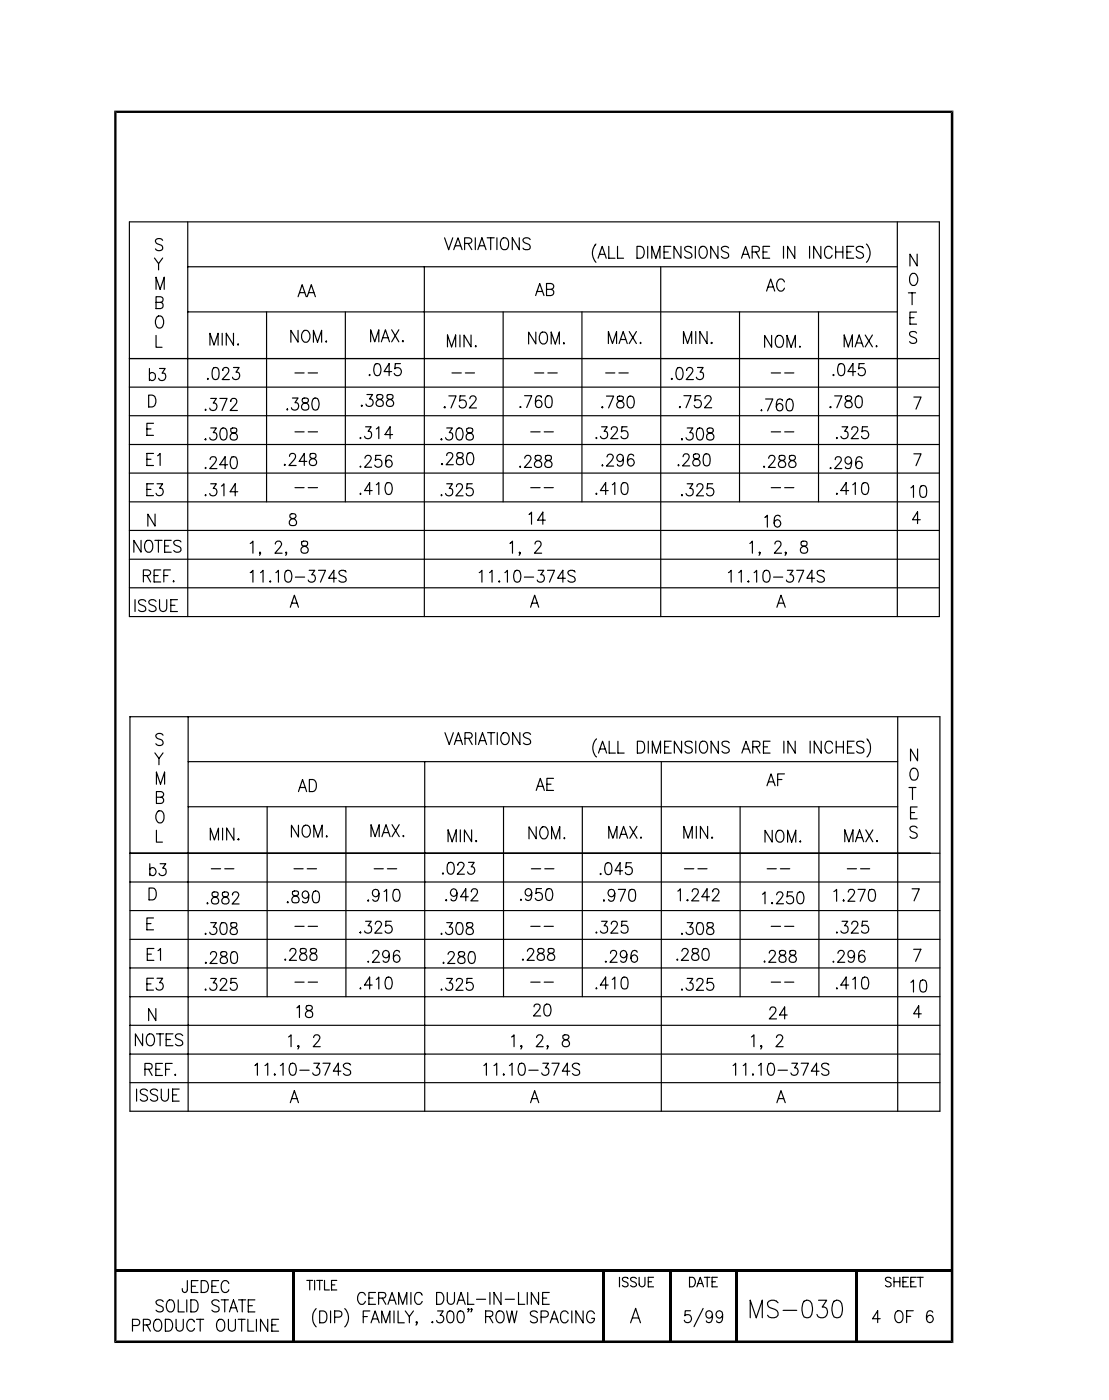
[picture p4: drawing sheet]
<svg xmlns="http://www.w3.org/2000/svg" width="241mm" height="305mm" viewBox="0 0 241 305" stroke-linecap="round" stroke-linejoin="round" font-family="sans-serif">
<g fill="none" stroke="#000" stroke-width=".25">
<path d="M28.2 48.3h176.2v85.9h-176.2zM33.6 56.2l.9 1.2v1.4M35.4 52.3a.85 .85 0 0 0-.9-.4 .85 .85 0 0 0-.7 .7l.2 .4 .9 .3a.63 .63 0 0 1 .5 .5 .63 .63 0 0 1-.2 .6 1 1 0 0 1-1.4-.2M35.4 56.2l-.9 1.2M40.9 58.1h154.3M40.9 48.3v85.9M92.3 58.1v76.1M96.7 51.8l.9 2.6 .9-2.6M98.7 54.4l1-2.6 .8 2.6M99.1 53.5h1.1M101.1 53h1a.61 .61 0 0 0 .4-1l-.4-.2h-1v2.6M101.9 53l.8 1.4"/>
<path d="M103.4 51.8v2.6M104 54.4l.9-2.6 .8 2.6M104.3 53.5h1.1M106 51.8h1.5M106.8 51.8v2.6M108.1 51.8v2.6M109.3 51.9a.87 .87 0 0 1 1 0 .87 .87 0 0 1 .4 .8 1.13 1.13 0 0 1-1.1 1.7 1.56 1.56 0 0 1-.3-2.5zM113 51.8v2.6l-1.5-2.6v2.6M115.4 52.2a.85 .85 0 0 0-.9-.5 .85 .85 0 0 0-.7 .7l.2 .3 .9 .4a.62 .62 0 0 1 .5 .7 .62 .62 0 0 1-.6 .6l-.8-.1-.2-.3M129.7 53.1a2.95 2.95 0 0 0 0 4M130.1 56.2l.9-2.6 .9 2.6M130.5 55.4h1.1"/>
<path d="M132.5 53.6v2.6h1.3M134.4 53.6v2.6h1.3M138.6 53.6h.8a1.41 1.41 0 0 1 .8 1.3 1.41 1.41 0 0 1-.8 1.3h-.8zM140.9 53.6v2.6M141.8 56.2v-2.6l.9 2.6 .9-2.6v2.6M143.8 58.1v76.1M144.5 54.9h.9M146 53.6h-1.5v2.6h1.5M148.2 53.6v2.6l-1.6-2.6v2.6M150.5 54a.87 .87 0 0 0-.8-.4 .87 .87 0 0 0-.7 .6l.4 .5a1.26 1.26 0 0 1 1.1 .8 .84 .84 0 0 1-.6 .7 .84 .84 0 0 1-.9-.4M151.3 53.6v2.6M152.3 54l.4-.4a1.32 1.32 0 0 1 1.2 .9 1.32 1.32 0 0 1-.3 1.3l-.4 .4a1.16 1.16 0 0 1-1.1-1.6z"/>
<path d="M156.2 53.6v2.6l-1.6-2.6v2.6M158.5 54a.88 .88 0 0 0-.8-.4 .88 .88 0 0 0-.7 .6 1.55 1.55 0 0 0 1.3 .9 .63 .63 0 0 1 .2 .7 .63 .63 0 0 1-.5 .4l-.8-.1-.2-.3M161.3 56.2l.9-2.6 .9 2.6M161.7 55.4h1.1M163.7 54.9l1.3-.2 .2-.3-.1-.5-.4-.3h-1v2.6M164.5 54.9l.7 1.3M166 54.9h.9M167.5 53.6h-1.5v2.6h1.5M170.5 53.6v2.6M172.9 53.6v2.6l-1.5-2.6v2.6M176.1 53.6v2.6M178.6 53.6v2.6l-1.6-2.6v2.6"/>
<path d="M181.1 54.2a.85 .85 0 0 0-1-.6 .85 .85 0 0 0-.7 1 1.16 1.16 0 0 0 1.1 1.6l.6-.6M181.8 54.9h1.6M181.8 53.6v2.6M183.4 53.6v2.6M184.3 54.9h.9M185.8 53.6h-1.5v2.6h1.5M187.9 54a.87 .87 0 0 0-.9-.4 .87 .87 0 0 0-.7 .6l.4 .5a1.26 1.26 0 0 1 1.2 .8 .84 .84 0 0 1-.7 .7 .84 .84 0 0 1-.9-.4M188.5 53.1a2.83 2.83 0 0 1 0 4M195.2 48.3v85.9M198.3 59.6l.2-.1a1.26 1.26 0 0 1 1.1 2 .8 .8 0 0 1-1.3 .5 1.79 1.79 0 0 1 0-2.4zM199.6 55.3v2.6l-1.6-2.6v2.6M28.2 78.1h176.2"/>
<path d="M34 65.8l1.3-.1 .2-.4-.2-.6-1.3-.1v2.6l1.3-.1a.71 .71 0 0 0 .2-.8 .71 .71 0 0 0-.6-.5M34 73v2.6h1.3M34 63v-2.6l.8 2.6 .9-2.6v2.6M34.2 68.9a.77 .77 0 0 1 1.2 .3 1.67 1.67 0 0 1-.5 2.2h-.4a1.65 1.65 0 0 1-.3-2.5zM40.9 67.9h154.3M45.7 75.1v-2.5l.9 2.5 .9-2.5v2.5M48.3 72.6v2.5M50.8 72.6v2.5l-1.6-2.5v2.5M51.7 75l.1-.1 .1 .1-.1 .1zM58 67.9v41.4M64.9 71.9v2.6l-1.6-2.6v2.6M64.9 64.6l.8-2.6 .9 2.6"/>
<path d="M65.2 63.7h1.1M66.1 72.1l.2-.2a1.32 1.32 0 0 1 1.1 .8 1.32 1.32 0 0 1-.2 1.4l-.4 .4a1.32 1.32 0 0 1-1.2-.8 1.32 1.32 0 0 1 .3-1.4zM66.8 64.6l.9-2.6 .9 2.6M67.2 63.7h1.1M68.2 74.5v-2.6l.9 2.6 .9-2.6v2.6M71 74.3v.2l-.1-.1zM75.1 67.9v41.4M80.6 74.4v-2.6l.9 2.6 .9-2.6v2.6M81.7 79.3l.5-.1a1.49 1.49 0 0 1 .6 2.1l-.3 .4-.5 .1a1.49 1.49 0 0 1-.6-2.1zM83 74.4l.9-2.6 .9 2.6M83.3 73.5h1.1M85.2 71.8l1.6 2.6"/>
<path d="M86.8 71.8l-1.6 2.6M87.1 79.2h-1.1l-.1 1.1a.84 .84 0 0 1 1.2 0 .84 .84 0 0 1-.1 1.3 .84 .84 0 0 1-1.2-.3M87.5 74.3l.2-.1 .1 .1-.1 .1zM97.4 75.5v-2.6l.9 2.6 .8-2.6v2.6M100.1 72.9v2.6M102.5 72.9v2.6l-1.5-2.6v2.6M103.5 75.3l.1 .1-.1 .1zM109.5 67.9v41.4M116.5 64.3l.9-2.6 1 2.6M116.6 72.3v2.6l-1.6-2.6v2.6M116.9 63.5h1.1M117.6 72.6a.87 .87 0 0 1 1-.3 .87 .87 0 0 1 .5 1 1.16 1.16 0 0 1-1.1 1.6 1.65 1.65 0 0 1-.4-2.3z"/>
<path d="M118.9 63h1a.64 .64 0 0 0 .6-.6 .64 .64 0 0 0-.6-.7h-1v2.6h1a.68 .68 0 0 0 .6-.6 .68 .68 0 0 0-.6-.7M119.9 74.9v-2.6l.9 2.6 .9-2.6v2.6M122.7 74.6l.1 .2-.1 .1zM126.6 67.9v41.4M132.4 74.8v-2.6l.9 2.6 .9-2.6v2.6M134.7 74.8l.9-2.6 .9 2.6M135 73.9h1.1M136.9 72.2l1.6 2.6M138.5 72.2l-1.6 2.6M139.4 74.5l.1 .2-.1 .1zM148.7 74.8v-2.6l.9 2.6 .9-2.6v2.6M151.4 72.2v2.6"/>
<path d="M153.8 72.2v2.6l-1.5-2.6v2.6M154.9 74.5l.1 .2-.1 .1-.2-.1zM160.9 67.9v41.4M166.8 63.4l.9-2.7 .9 2.7M167.1 62.5h1.1M167.9 73v2.6l-1.5-2.6v2.6M169.1 73.2a.91 .91 0 0 1 1.4 .8 1.24 1.24 0 0 1-.7 1.6 1.13 1.13 0 0 1-1.1-1.6zM170.7 61.4a.8 .8 0 0 0-1.2-.5 1.61 1.61 0 0 0 .2 2.5 .84 .84 0 0 0 1-.7M171.2 75.6v-2.6l.9 2.6 1-2.6v2.6M174 75.4l.2 .1-.2 .1zM178.1 67.9v41.4M182.6 79.3l.5-.1a1.19 1.19 0 0 1 .7 1.5l-.1 .6-.2 .4-.6 .1a1.49 1.49 0 0 1-.5-2.1z"/>
<path d="M183.7 75.5v-2.6l.9 2.6 .9-2.6v2.6M186.1 75.5l.8-2.6 .9 2.6M186.4 74.7h1.1M188 79.2h-1.1l-.1 1.1a.87 .87 0 0 1 1.3 0 .87 .87 0 0 1 0 1.2 .87 .87 0 0 1-1.3 0l-.1-.2M188.3 72.9l1.5 2.6M189.8 72.9l-1.5 2.6M190.7 75.3l.1 .1-.1 .1zM197.7 63.8h1.5M198 69.2h.9M198.5 63.8v2.5M199.4 72.5a.84 .84 0 0 0-.8-.4 .84 .84 0 0 0-.7 .7l.2 .4 .9 .3a.63 .63 0 0 1 .4 .7 .63 .63 0 0 1-.5 .6l-.8-.2-.2-.2M199.4 67.9h-1.4v2.7h1.4"/>
<path d="M28.2 90.5h176.2M28.2 84.3h176.2M28.2 96.8h176.2M32 100h.9M32 93.4h.9M32.3 86h.8a1.41 1.41 0 0 1 .8 1.3 1.41 1.41 0 0 1-.8 1.3h-.8zM32.5 81.4a.8 .8 0 0 1 1.1-.1 .8 .8 0 0 1 .1 1.2 .67 .67 0 0 1-.6 .4 .67 .67 0 0 1-.6-.4M32.5 80.2v2.6M33.4 92.2h-1.4v2.6h1.4M33.4 98.7h-1.4v2.6h1.4M34.3 99.2l.5-.5v2.6M34.7 80.2h1.2l-.6 1h.3a.83 .83 0 0 1 .2 1.4 .83 .83 0 0 1-1.3-.3"/>
<path d="M44.6 95.7l.1-.2 .1 .2-.1 .1zM44.7 89.1v.3l-.1-.2zM45.2 82.4l.1 .1-.1 .1zM45.8 86.7h1.3l-.7 1.1a.81 .81 0 0 1 .6 1.2 .81 .81 0 0 1-1.4-.1M45.8 93.2h1.3l-.7 1a.82 .82 0 0 1 .8 .9 .82 .82 0 0 1-1 .7l-.4-.1-.2-.4M46.4 80.1a.74 .74 0 0 1 1.2 .4 2.76 2.76 0 0 1-.2 2 .74 .74 0 0 1-1.2-.4 2.76 2.76 0 0 1 .2-2zM47.8 86.7h1.6l-1.1 2.7M48.2 93.3l.5-.1a1.16 1.16 0 0 1 .7 1.5l-.1 .6-.2 .4-.6 .1a1.49 1.49 0 0 1-.5-2.1zM48.5 80.5v.1l.1-.3 .3-.3h.5a.79 .79 0 0 1 .1 1.4l-1.2 1.2h1.6M50.2 87.2v.2l.1-.4 .3-.3h.5a.8 .8 0 0 1 .1 1.4l-1.1 1.3h1.5M50.3 93.3a.62 .62 0 0 0 .2 .9 .93 .93 0 0 1 1 .4 .93 .93 0 0 1-.1 1.1 .9 .9 0 0 1-1.3-.4 .97 .97 0 0 1 1.1-1.1 .59 .59 0 0 0 .2-.9l-.3-.1zM50.4 99.5a.77 .77 0 0 1 1.1 .4 2.26 2.26 0 0 1-.2 2l-.5 .1a1.49 1.49 0 0 1-.6-2.1z"/>
<path d="M50.8 80h1.2l-.6 1a.81 .81 0 0 1 .6 1.3 .81 .81 0 0 1-1.4-.2M62.4 89.2l.1-.2 .1 .2-.1 .1zM63 99.4l.2-.6 .7-.1a.8 .8 0 0 1 .1 1.4l-1.1 1.2h1.5M63.6 86.7h1.3l-.7 1a.82 .82 0 0 1 .8 .9 .82 .82 0 0 1-1 .7l-.4-.1-.2-.4M64.2 81.2h2M64.2 94h2M65.9 86.8a.55 .55 0 0 0 .2 .9 .85 .85 0 0 1 1 .5 .85 .85 0 0 1-.5 1.1h-.4a.77 .77 0 0 1-.6-.8 .77 .77 0 0 1 .7-.7l.5-.1a.55 .55 0 0 0 .2-.9l-.4-.1zM67.1 81.2h2M67.1 94h2M67.5 98.8a.59 .59 0 0 0 .3 .9 .92 .92 0 0 1 .9 .5 .92 .92 0 0 1 0 1 .9 .9 0 0 1-1.4-.4 .98 .98 0 0 1 1.2-1.1 .62 .62 0 0 0 .2-.9l-.4-.1zM68.2 86.8l.5-.1a1.49 1.49 0 0 1 .6 2.1l-.2 .4-.6 .1a1.49 1.49 0 0 1-.5-2.1zM78.3 95.4l.1-.2 .1 .2-.1 .1z"/>
<path d="M78.6 88.3l.1-.1 .1 .1-.1 .2zM79.4 99.8v-.1a.72 .72 0 0 1 1.2-.4 .8 .8 0 0 1-.2 1.2l-1.1 1.2h1.6M79.5 92.9h1.3l-.7 1a.81 .81 0 0 1 .6 1.3 .81 .81 0 0 1-1.4-.2M79.8 85.9h1.3l-.7 1a.81 .81 0 0 1 .6 1.2 .81 .81 0 0 1-1.4-.1M80.3 81.7l.1-.2 .1 .2-.1 .1zM81.9 93.4l.5-.5v2.6M82.1 86a.52 .52 0 0 0 .2 .9 .95 .95 0 0 1 .9 .3 .95 .95 0 0 1 .1 1 .8 .8 0 0 1-1.3 0 .8 .8 0 0 1 .5-1.2l.5-.1a.52 .52 0 0 0 .2-.9l-.4-.1zM82.9 99.1h-1.1l-.1 1.1a.85 .85 0 0 1 1.2 .1 .85 .85 0 0 1-.1 1.2 .85 .85 0 0 1-1.3-.2M84.3 86a.56 .56 0 0 0 .2 .9 .94 .94 0 0 1 1 .4 .94 .94 0 0 1-.1 1 .9 .9 0 0 1-1.3-.3 1.01 1.01 0 0 1 1.1-1.1 .56 .56 0 0 0 .2-.9l-.3-.1zM85.2 80.9h-1.6l1.1-1.7v2.6M85.2 99.5a.65 .65 0 0 0-1-.2 2.38 2.38 0 0 0 0 2.3 .76 .76 0 0 0 1-.2 .76 .76 0 0 0-.2-1.1 .76 .76 0 0 0-1 .2l-.1 .4M85.4 94.6h-1.6l1.1-1.7v2.6"/>
<path d="M96.1 95.5l.1 .2-.1 .1v-.3l-.1 .2M96.8 88.6l.1 .1-.1 .1-.2-.1zM97.2 99.2l.2-.5 .7-.1a.77 .77 0 0 1 .1 1.3l-1.1 1.3h1.5M97.2 93.2h1.2l-.7 1h.4a.85 .85 0 0 1 .2 1.4 .85 .85 0 0 1-1.4-.3M97.7 86.2h1.5l-1.1 2.6M98.3 81.2h2.1M99.5 98.7a.55 .55 0 0 0 .2 .9 .93 .93 0 0 1 1 .3 .93 .93 0 0 1 .1 1 .8 .8 0 0 1-1.4 0 .8 .8 0 0 1 .5-1.2l.5-.1a.55 .55 0 0 0 .2-.9l-.3-.1zM99.5 93.3l.6-.1a1.49 1.49 0 0 1 .5 2.1l-.2 .4-.5 .1a1.49 1.49 0 0 1-.6-2.1zM101.2 86.2h-1.1l-.1 1.1a.87 .87 0 0 1 1.2 0 .87 .87 0 0 1 0 1.3 .87 .87 0 0 1-1.2 0l-.1-.3M101.3 81.2h2M101.6 93.3a.55 .55 0 0 0 .3 .9 .91 .91 0 0 1 .9 .4 .91 .91 0 0 1-.1 1.1 .81 .81 0 0 1-1.2-.3 .81 .81 0 0 1 .6-1.1l.4-.1a.55 .55 0 0 0 .2-.9l-.3-.1zM101.9 98.7l.5-.1a1.49 1.49 0 0 1 .6 2.1l-.3 .3-.5 .2a1.49 1.49 0 0 1-.6-2.1z"/>
<path d="M102.2 86.8l.2-.5a.74 .74 0 0 1 1.1 .2 .74 .74 0 0 1-.2 1l-1.2 1.3h1.6M113.2 88.5l.2 .1h-.2v-.1v.1M114.1 86.1h1.6l-1.1 2.6M114.2 99.8v-.1a.72 .72 0 0 1 1.1-.4 .83 .83 0 0 1-.1 1.2l-1.1 1.3h1.6M115.5 94h2M116.3 81.2h2M116.5 99.3a.55 .55 0 0 0 .3 .9 .91 .91 0 0 1 .9 .4 .91 .91 0 0 1-.1 1 .8 .8 0 0 1-1.2-.2 .8 .8 0 0 1 .6-1.1l.4-.1a.55 .55 0 0 0 .2-.9l-.3-.2zM117.8 86.5a.65 .65 0 0 0-1-.2 2.45 2.45 0 0 0 0 2.3 .77 .77 0 0 0 1-.2 .77 .77 0 0 0-.2-1 .77 .77 0 0 0-1 .1l-.1 .4M118.4 94h2M118.7 99.3a.59 .59 0 0 0 .3 .9 .94 .94 0 0 1 .9 .4 .94 .94 0 0 1 0 1 .9 .9 0 0 1-1.4-.3 1.01 1.01 0 0 1 1.1-1.1 .59 .59 0 0 0 .3-.9l-.4-.2zM119 86.3l.5-.2a1.2 1.2 0 0 1 .6 1.5v.7a.77 .77 0 0 1-1.1 .3 2.21 2.21 0 0 1 0-2.3zM119.2 81.2h2"/>
<path d="M129.8 95.2l.1 .2-.1 .1zM130.9 92.9h1.2l-.7 1a.82 .82 0 0 1 .7 1.3 .82 .82 0 0 1-1.5-.2M131.1 88.6l.1 .1-.1 .1v-.2l-.1 .1M131.8 81.2h2M132 86.2h1.5l-1.1 2.6M132.1 99.5l.2-.5 .2-.1a.72 .72 0 0 1 .9 .5l-.3 .8-1.1 1.3h1.5M133 93.5l.1-.4a.81 .81 0 0 1 1-.1l.1 .1a.96 .96 0 0 1-.2 1.2l-1.1 1.2h1.6M134.4 86.4a.56 .56 0 0 0 .3 .8 .94 .94 0 0 1 .9 .5 .94 .94 0 0 1 0 1 .9 .9 0 0 1-1.4-.4 1.01 1.01 0 0 1 1.1-1.1 .56 .56 0 0 0 .3-.8l-.4-.2zM134.7 81.2h2M135.6 99.7a.76 .76 0 0 1-1.1 .6 .76 .76 0 0 1 0-1.3 .69 .69 0 0 1 1.1 .3 2.61 2.61 0 0 1-.3 2l-.6 .2-.3-.2-.1-.2M136.4 92.9h-1.1l-.1 1.1a.85 .85 0 0 1 1.2 0 .85 .85 0 0 1 0 1.2 .85 .85 0 0 1-1.2 0l-.1-.2M136.8 86.4a.72 .72 0 0 1 1.1 .3 2.26 2.26 0 0 1-.2 2l-.6 .1a1.2 1.2 0 0 1-.7-1.5l.1-.6z"/>
<path d="M137.9 99.3a.66 .66 0 0 0-1-.3 1.6 1.6 0 0 0 .3 2.5 .76 .76 0 0 0 .8-.7 .76 .76 0 0 0-.6-.8 .76 .76 0 0 0-.9 .6M146 82.5l.2-.1 .1 .1-.1 .1zM147.4 80.1l.6-.1a1.49 1.49 0 0 1 .5 2.1l-.2 .4-.6 .1a1.49 1.49 0 0 1-.5-2.1zM147.9 88.5l.1 .1-.1 .2v-.3l-.1 .1M148.4 95.5l.1 .2-.1 .1v-.3l-.1 .2M148.6 99.4l.2-.5 .7-.1a.82 .82 0 0 1 .1 1.4l-1.1 1.2h1.6M148.8 86.1h1.6l-1.1 2.7M149.4 80.5v.1v-.1a.72 .72 0 0 1 1.1-.4 .8 .8 0 0 1-.1 1.3l-1.1 1.2h1.6M149.5 93.2h1.2l-.6 1h.3a.85 .85 0 0 1 .2 1.4 .85 .85 0 0 1-1.3-.3M151 98.9a.62 .62 0 0 0 .2 .9 .93 .93 0 0 1 .9 .4 .93 .93 0 0 1 .1 1 .82 .82 0 0 1-1 .2 .82 .82 0 0 1-.5-.9 1.13 1.13 0 0 1 1.1-.7 .55 .55 0 0 0 .3-.9l-.3-.1zM151.8 80h1.2l-.7 1a.82 .82 0 0 1 .8 .9 .82 .82 0 0 1-1 .7l-.3-.1-.3-.4M151.8 93.3l.6-.1a1.49 1.49 0 0 1 .6 2.1l-.3 .4-.5 .1a1.49 1.49 0 0 1-.6-2.1z"/>
<path d="M152.4 86.1h-1.1l-.1 1.2a.84 .84 0 0 1 1.2 0 .84 .84 0 0 1-.1 1.3 .84 .84 0 0 1-1.3-.3M153.3 98.9a.74 .74 0 0 1 1.1 .4 2.76 2.76 0 0 1-.2 2 .74 .74 0 0 1-1.1-.4 2.76 2.76 0 0 1 .2-2zM153.4 86.8v-.1a.72 .72 0 0 1 1.1-.4 .8 .8 0 0 1-.1 1.2l-1.1 1.3h1.6M154 93.3a.55 .55 0 0 0 .2 .9 .91 .91 0 0 1 1 .4 .91 .91 0 0 1-.1 1.1 .81 .81 0 0 1-1.3-.3 .81 .81 0 0 1 .6-1.1l.5-.1a.55 .55 0 0 0 .2-.9l-.4-.1zM165.6 89.4l.1-.2 .1 .2zM166.6 86.9h1.5l-1.1 2.6M167.3 99.8l.2-.5 .2-.2 .7 .2a.83 .83 0 0 1-.1 1.2l-1.1 1.3h1.5M167.8 81.2h2M167.8 94h2M169.6 99.3a.59 .59 0 0 0 .2 .9 .94 .94 0 0 1 1 .4 .94 .94 0 0 1-.1 1 .9 .9 0 0 1-1.3-.3 1.02 1.02 0 0 1 1.1-1.1 .62 .62 0 0 0 .2-.9l-.3-.2zM170.3 87.2a.66 .66 0 0 0-1.1-.2 2.19 2.19 0 0 0 0 2.4 .77 .77 0 0 0 1.2-.7 .77 .77 0 0 0-1.2-.7l-.3 .6M170.7 81.2h2"/>
<path d="M170.7 94h2M171.4 87l.5-.1a1.49 1.49 0 0 1 .6 2.1 .77 .77 0 0 1-1.1 .4 2.21 2.21 0 0 1 0-2.4zM171.8 99.3a.62 .62 0 0 0 .2 .9 .91 .91 0 0 1 1 .4 .91 .91 0 0 1-.1 1 .87 .87 0 0 1-1.3-.3 1.01 1.01 0 0 1 1.1-1.1 .55 .55 0 0 0 .2-.9l-.3-.2zM180.7 88.5l.1 .1-.1 .2-.1-.2zM181.4 81.5l.1 .2-.1 .1v-.3l-.1 .2M181.6 86.2h1.6l-1.1 2.6M182.1 95.2l.1 .2-.1 .1zM183.2 92.9h1.2l-.6 1a.82 .82 0 0 1 .6 1.3 .82 .82 0 0 1-1.4-.2M184.1 86.3a.52 .52 0 0 0 .2 .9 .91 .91 0 0 1 .9 .4 .91 .91 0 0 1 0 1 .87 .87 0 0 1-1.3-.3 .95 .95 0 0 1 1.1-1.1 .52 .52 0 0 0 .2-.9l-.4-.1zM185.3 93.5l.1-.4a.81 .81 0 0 1 1-.1l.2 .1a.96 .96 0 0 1-.3 1.2l-1.1 1.2h1.6M186.2 80.9h-1.7l1.1-1.7v2.6M186.4 86.3a.77 .77 0 0 1 1.1 .4 2.47 2.47 0 0 1-.2 1.9l-.6 .2a1.49 1.49 0 0 1-.5-2.1z"/>
<path d="M187.5 99.8a.66 .66 0 0 0-1-.2 2.19 2.19 0 0 0 0 2.3 .77 .77 0 0 0 1.1-.7 .77 .77 0 0 0-1.1-.7l-.3 .7M188.8 92.9h-1.1l-.2 1.1a.87 .87 0 0 1 1.3 0 .87 .87 0 0 1 0 1.3 .87 .87 0 0 1-1.3-.1v-.2M198.8 86.4h1.6l-1.1 2.7M198.8 98.8h1.6l-1.1 2.6M28.2 115.5h176.2M28.2 109.3h176.2M28.2 103h176.2M30.7 117.6v2.6l-1.6-2.6v2.6M31.9 117.7l.7-.1a1.58 1.58 0 0 1 0 2.6 1.16 1.16 0 0 1-1.1-1.6zM32 106.6h.9M33.4 105.3h-1.4v2.6h1.4M33.7 117.6h1.6"/>
<path d="M33.7 111.9v2.7l-1.5-2.7v2.7M34.2 105.3h1.2l-.7 1a.81 .81 0 0 1 .7 1.3 .81 .81 0 0 1-1.4-.2M34.5 117.6v2.6M35.8 118.9h.9M37.3 117.6h-1.5v2.6h1.5M39.4 118a.87 .87 0 0 0-.9-.4 .87 .87 0 0 0-.7 .6 1.55 1.55 0 0 0 1.4 .9 .63 .63 0 0 1 0 1 1 1 0 0 1-1.4-.3M44.6 107.8l.1-.1 .1 .1-.1 .1zM44.7 101.8v.2l-.1-.1zM45.7 100l.1-.3a.72 .72 0 0 1 1.3 .2l-.4 .9-1.1 1.2h1.6M45.8 105.3h1.3l-.7 1a.81 .81 0 0 1 .6 1.3 .81 .81 0 0 1-1.4-.2M48.2 105.8l.5-.5v2.6M49.5 101.2h-1.7l1.2-1.8v2.6"/>
<path d="M51.7 107.1h-1.6l1.1-1.8v2.6M54.4 118.3l.6-.5v2.6M59.9 118.4l.1-.3 .4-.3 .6 .1a.8 .8 0 0 1-.1 1.3l-1.1 1.2h1.6M61.8 101.2l.2-.1 .1 .1-.1 .1zM63.2 112a.56 .56 0 0 0 .2 .8 .94 .94 0 0 1 1 .5 .94 .94 0 0 1-.1 1 .94 .94 0 0 1-1.4-.3 1.02 1.02 0 0 1 1.2-1.2 .51 .51 0 0 0 .2-.8l-.3-.2zM64.2 106.2h2M65.7 117.9a.59 .59 0 0 0 .3 .9 .92 .92 0 0 1 .9 .5 .92 .92 0 0 1-.1 1 .9 .9 0 0 1-1.3-.4 .97 .97 0 0 1 1.1-1.1 .59 .59 0 0 0 .2-.9l-.3-.1zM66.8 100.5h-1.7l1.1-1.8v2.6M67.1 106.2h2M78.3 101.6h.2l-.1 .1zM78.3 107.5l.1-.1 .1 .1-.1 .2zM81 106.8h-1.7l1.1-1.7v2.6"/>
<path d="M81.9 105.5l.5-.4v2.6M84.1 105.2a.72 .72 0 0 1 1.1 .3 2.26 2.26 0 0 1-.2 2l-.5 .2a1.49 1.49 0 0 1-.6-2.2zM96.1 101l.1-.1 .1 .1-.1 .2zM96.1 107.7l.1 .1-.1 .1zM97.2 105.3h1.2l-.7 1a.82 .82 0 0 1 .8 1 .82 .82 0 0 1-1 .6l-.3-.1-.3-.4M99.3 106l.2-.5 .7-.2a.77 .77 0 0 1 .1 1.4l-1.1 1.2h1.6M102.7 105.3h-1.1l-.1 1.2a.87 .87 0 0 1 1.3 0 .87 .87 0 0 1 0 1.2 .87 .87 0 0 1-1.3 0l-.1-.3M111 118.3l.5-.5v2.6M113.1 101.6l.1-.1 .1 .1-.1 .2zM115.1 112l.6-.5v2.6M115.5 106.2h2M116.4 118.4l.2-.5 .7-.1a.77 .77 0 0 1 .1 1.4l-1.1 1.2h1.6"/>
<path d="M118.4 106.2h2M118.7 113.2h-1.7l1.1-1.7v2.6M129.8 107.4l.1 .1-.1 .2zM131.1 101.2l.1 .1-.1 .2zM132.3 106.8h-1.7l1.2-1.7v2.6M133.2 105.5l.6-.4v2.6M135.5 105.2a.72 .72 0 0 1 1.1 .3 2.71 2.71 0 0 1-.2 2l-.6 .2a1.2 1.2 0 0 1-.7-1.5l.1-.7zM147.6 101.2l.1 .1-.1 .1zM148.4 107.7l.1 .1-.1 .1zM149.5 105.3h1.2l-.6 1a.82 .82 0 0 1 .8 1 .82 .82 0 0 1-1 .6l-.4-.1-.2-.4M151.6 106l.2-.5 .7-.2a.77 .77 0 0 1 .1 1.4l-1.1 1.2h1.6M155.1 105.3h-1.1l-.2 1.2a.87 .87 0 0 1 1.3 0 .87 .87 0 0 1 0 1.2 .87 .87 0 0 1-1.3 0v-.3"/>
<path d="M163.2 118.3l.5-.5v2.6M166.2 101.5l.2 .1-.2 .2zM166.4 112.6l.6-.4v2.6M167.8 106.2h2M168.6 118.4l.2-.5 .7-.1a.77 .77 0 0 1 .1 1.4l-1.1 1.2h1.6M169.8 112.5a.64 .64 0 0 0-1-.2 2.13 2.13 0 0 0 0 2.3 .75 .75 0 0 0 1-.2 .75 .75 0 0 0-.3-1 .75 .75 0 0 0-1 .1l-.1 .4M170.7 106.2h2M174.4 117.9a.59 .59 0 0 0 .2 .9 .92 .92 0 0 1 1 .5 .92 .92 0 0 1-.1 1 .9 .9 0 0 1-1.3-.4 .98 .98 0 0 1 1.1-1.1 .62 .62 0 0 0 .2-.9l-.3-.1zM180.7 101.8l.1 .1-.1 .1-.1-.1zM181.7 100.1l.2-.5 .7-.2a.64 .64 0 0 1 .4 1l-1.4 1.6h1.6M182.1 107.4l.1 .1-.1 .2zM184.7 106.8h-1.7l1.1-1.7v2.6"/>
<path d="M185.3 100.3a.73 .73 0 0 1-1 .6 .73 .73 0 0 1-.3-1.1 .73 .73 0 0 1 1.2 0 2.52 2.52 0 0 1-.2 2.1 .74 .74 0 0 1-1.1-.2M185.5 105.5l.6-.4v2.6M187.8 105.2a.72 .72 0 0 1 1.1 .3 2.26 2.26 0 0 1-.2 2l-.6 .2a1.2 1.2 0 0 1-.6-1.5v-.7zM198.2 106.2l.6-.5v2.6M200.2 113.2h-1.7l1.1-1.8v2.6M200.4 105.8a.74 .74 0 0 1 1.1 .4 2.63 2.63 0 0 1-.2 2 .75 .75 0 0 1-1.1-.4 2.71 2.71 0 0 1 .2-2zM28.2 121.8h176.2M28.2 128h176.2M29.4 130.6v2.5M31.2 125.3h1a.62 .62 0 0 0 .6-.6 .62 .62 0 0 0-.6-.6h-1v2.6M31.7 130.9a.85 .85 0 0 0-.9-.4 .85 .85 0 0 0-.7 .7l.3 .3 .8 .4a.62 .62 0 0 1 .5 .7 .62 .62 0 0 1-.5 .5h-.5l-.6-.3M32 125.3l.8 1.4"/>
<path d="M33.5 125.3h.9M34 130.9a.85 .85 0 0 0-.9-.4 .85 .85 0 0 0-.7 .7l.4 .5a1.26 1.26 0 0 1 1.2 .7v.4a1.02 1.02 0 0 1-1.6 0M34.7 130.6v1.8a.79 .79 0 0 0 .8 .7 .79 .79 0 0 0 .8-.7v-1.8M35 124.1h-1.5v2.6h1.5M35.6 125.3h.9M37.1 124.1h-1.5v2.6M37.2 131.8h.9M37.8 126.4l.1 .2-.1 .1zM38.6 130.6h-1.4v2.5h1.4M54.4 124.7l.6-.5v2.5M56.6 120.4l.1-.1h-.2l.1 .1v-.2a.47 .47 0 0 1-.1 .7M56.7 124.7l.5-.5v2.5"/>
<path d="M58.8 126.5l.1 .1-.1 .1v-.2l-.1 .1M60 124.7l.6-.5v2.5M62.3 120.4l.1-.1-.1 .1-.2-.1 .2-.1 .1 .4-.3 .3M62.3 124.3l.5-.1a1.49 1.49 0 0 1 .6 2.1 .72 .72 0 0 1-.7 .5 .72 .72 0 0 1-.7-.5 2.47 2.47 0 0 1 .3-2zM63.2 132.2l.9-2.6 .8 2.6M63.5 131.3h1.1M64.3 125.6h2M67.3 124.2h1.2l-.7 .9a.82 .82 0 0 1 .7 1.3 .82 .82 0 0 1-1.4-.1M69.3 124.2h1.5l-1.1 2.5M73.2 125.9h-1.7l1.1-1.7v2.5M75.3 124.5a.85 .85 0 0 0-.9-.4 .85 .85 0 0 0-.7 .7l.3 .3 .8 .4a.62 .62 0 0 1 .5 .7 .62 .62 0 0 1-.5 .5h-.5l-.6-.3M104.3 124.7l.6-.5v2.5"/>
<path d="M106.5 124.7l.6-.5v2.5M108.6 126.5l.2 .1-.2 .1v-.2l-.1 .1M109.9 124.7l.5-.5v2.5M112.1 124.3l.5-.1a1.49 1.49 0 0 1 .6 2.1 .69 .69 0 0 1-.7 .5 .69 .69 0 0 1-.6-.5 2.26 2.26 0 0 1 .2-2zM113.1 120.4l.1-.1-.1 .1-.2-.1 .2-.1 .1 .4-.3 .3M114.1 125.6h2M115.4 132.2l.9-2.6 .9 2.6M115.8 131.3h1.1M117.1 124.2h1.2l-.7 .9a.82 .82 0 0 1 .7 1.3 .82 .82 0 0 1-1.4-.1M119.1 124.2h1.5l-1.1 2.5M123 125.9h-1.7l1.2-1.7v2.5M125.1 124.5a.85 .85 0 0 0-.8-.4 .85 .85 0 0 0-.7 .7l.2 .3 .9 .4a.62 .62 0 0 1 .4 .7 .62 .62 0 0 1-.5 .5h-.5l-.5-.3"/>
<path d="M158.5 124.7l.6-.5v2.5M160.7 124.7l.6-.5v2.5M162.9 126.5l.1 .1-.1 .1-.2-.1 .2-.1-.2 .1M164.1 124.7l.5-.5v2.5M165.3 120.4l.1-.1-.1 .1-.2-.1 .2-.1 .1 .4-.3 .3M166.3 124.3l.6-.1a1.49 1.49 0 0 1 .5 2.1 .72 .72 0 0 1-.6 .5 .72 .72 0 0 1-.7-.5 2.47 2.47 0 0 1 .2-2zM168.3 125.6h2M169 132.2l.9-2.6 1 2.6M169.4 131.3h1.1M170.9 120.4l.1-.1-.1 .1-.1-.1 .1-.1 .1 .4-.2 .3M171.3 124.2h1.3l-.7 .9a.82 .82 0 0 1 .6 1.3 .82 .82 0 0 1-1.4-.1M173.4 124.2h1.5l-1.1 2.5"/>
<path d="M177.2 125.9h-1.6l1.1-1.7v2.5M179.4 124.5a.85 .85 0 0 0-.9-.4 .85 .85 0 0 0-.7 .7l.4 .5a1.26 1.26 0 0 1 1.2 .7v.4a1.02 1.02 0 0 1-1.6 0M28.3 156h176.2v85.9h-176.2zM40.9 156v85.9M96.8 159.5l.9 2.6 .9-2.6M103.5 159.5v2.6M106.1 159.5h1.6M106.8 159.5v2.6M108.2 159.5v2.6M109.4 159.6l.2-.1a1.26 1.26 0 0 1 1.1 2 .87 .87 0 0 1-1.1 .6 .87 .87 0 0 1-.6-1 1.76 1.76 0 0 1 .4-1.5zM113.1 159.5v2.6l-1.6-2.6v2.6M115.4 159.9a.85 .85 0 0 0-.8-.4 .85 .85 0 0 0-.7 .6 1.68 1.68 0 0 0 1.3 .9 .63 .63 0 0 1 .2 .7 .63 .63 0 0 1-.5 .4h-.5l-.5-.3"/>
<path d="M195.3 156v85.9M33.7 163.9l.9 1.2v1.4M34 173.6h1.1a.62 .62 0 0 0 .5-.6 .62 .62 0 0 0-.5-.7h-1.1v2.6h1.1a.69 .69 0 0 0 .5-.7 .69 .69 0 0 0-.5-.6M34 170.7v-2.6l.9 2.6 .9-2.6v2.6M34.4 176.7l.2-.2a1.16 1.16 0 0 1 1.1 1.6 .9 .9 0 0 1-.9 1.1 .9 .9 0 0 1-.9-1.1 1.76 1.76 0 0 1 .5-1.4zM35.5 160.1a.85 .85 0 0 0-.9-.5 .85 .85 0 0 0-.7 .7l.3 .4 .9 .3a.66 .66 0 0 1 .4 .7 .66 .66 0 0 1-.6 .6h-.4l-.6-.4M35.5 163.9l-.9 1.2M40.9 175.6h154.4M40.9 165.8h154.4M58.1 175.6v41.4M64.9 179.7v2.5l-1.5-2.5v2.5M64.9 172.3l.9-2.6 .9 2.6"/>
<path d="M65.3 171.4h1.1M67.3 169.7a1.38 1.38 0 0 1 1.5 .7 1.38 1.38 0 0 1-.2 1.6l-.5 .3h-.8zM75.3 175.6v41.4M85.3 179.5l1.6 2.7M86.9 179.5l-1.6 2.7M92.4 165.8v76.1M98.8 162.1l.9-2.6 .9 2.6M99.2 161.2h1.1M101.2 160.7h1a.62 .62 0 0 0 .6-.6 .62 .62 0 0 0-.6-.6h-1v2.6M102 160.7l.7 1.4M104.1 162.1l.9-2.6 .9 2.6M104.4 161.2h1.1"/>
<path d="M109.6 175.6v41.4M116.7 172.1l.9-2.6 .8 2.6M117 171.2h1.1M119 170.7h.9M120.4 169.5h-1.4v2.6h1.4M126.7 175.6v41.4M129.8 160.9a2.79 2.79 0 0 0 0 3.9M130.2 164l.9-2.6 .9 2.6M130.6 163.1h1.1M132.5 161.4v2.6h1.4M134.5 161.4v2.6h1.3M137 179.9l1.6 2.6"/>
<path d="M138.6 179.9l-1.6 2.6M138.7 161.4h.8a1.41 1.41 0 0 1 .5 2.2l-.5 .4h-.8zM141.1 161.4v2.6M141.9 164v-2.6l.9 2.6 .9-2.6v2.6M143.9 165.8v76.1M144.6 162.6h.9M146 161.4h-1.4v2.6h1.4M148.3 161.4v2.6l-1.6-2.6v2.6M150.6 161.7a.87 .87 0 0 0-.8-.4 .87 .87 0 0 0-.7 .7l.2 .3 .9 .4a.66 .66 0 0 1 .2 1.1 1 1 0 0 1-1.3-.2M151.4 161.4v2.6M151.5 179.9v2.6M152.6 161.5a.86 .86 0 0 1 1.2 .2 1.65 1.65 0 0 1-.5 2.3 1.16 1.16 0 0 1-1.1-1.7z"/>
<path d="M154 179.9v2.6l-1.6-2.6v2.6M156.3 161.4v2.6l-1.6-2.6v2.6M158.7 161.7a.87 .87 0 0 0-.9-.4 .87 .87 0 0 0-.7 .7l.4 .5a1.35 1.35 0 0 1 1.2 .7 .84 .84 0 0 1-.7 .8 .84 .84 0 0 1-.9-.4M161 175.6v41.4M161.4 164l.9-2.6 .9 2.6M161.8 163.1h1.1M163.8 162.6h1a.63 .63 0 0 0 .5-.4 .63 .63 0 0 0-.2-.7l-1.3-.1v2.6M164.5 162.6l.9 1.4M166.1 162.6h.9M166.9 171.1l.9-2.6 .9 2.6M167.2 170.2h1.1M167.6 161.4h-1.5v2.6h1.5"/>
<path d="M169.2 169.7h.9M170.6 161.4v2.6M170.7 168.5h-1.5v2.6M173 161.4v2.6l-1.6-2.6v2.6M176.3 161.4v2.6M178.2 175.6v41.4M178.7 161.4v2.6l-1.5-2.6v2.6M181.1 162a.79 .79 0 0 0-.6-.6 .79 .79 0 0 0-.8 .3 1.65 1.65 0 0 0 .5 2.3 .82 .82 0 0 0 .9-.7M181.9 162.6h1.6M181.9 161.4v2.6M183.5 161.4v2.6M184.4 162.6h.9"/>
<path d="M185.8 161.4h-1.4v2.6h1.4M188 161.7a.87 .87 0 0 0-.9-.4 .87 .87 0 0 0-.7 .7l.2 .3 .9 .4a.66 .66 0 0 1 .2 1.1 1 1 0 0 1-1.3-.2M188.6 160.9a2.9 2.9 0 0 1 0 3.9M197.8 171.4h1.5M198.1 176.9h.9M198.4 167.4a.91 .91 0 0 1 1.4 .8 1.24 1.24 0 0 1-.7 1.6h-.4a1.59 1.59 0 0 1-.3-2.4zM198.5 171.4v2.7M199.6 175.7h-1.5v2.6h1.5M199.6 163.1v2.6l-1.5-2.6v2.6M28.3 198.2h176.2M28.3 192h176.2M32.4 193.3h.8a1.41 1.41 0 0 1 .6 2.2l-.6 .4h-.8z"/>
<path d="M32.6 189.3a.79 .79 0 0 1 1.1-.2 .79 .79 0 0 1 .1 1.1 .67 .67 0 0 1-.6 .4 .67 .67 0 0 1-.6-.4M32.6 188v2.6M33.4 199.9h-1.4v2.5h1.4M34 180.8v2.5h1.3M34.8 188h1.3l-.7 1a.82 .82 0 0 1 .6 1.3 .82 .82 0 0 1-1.4-.2M45.1 196.6l.2 .1-.2 .1zM45.8 182.9v-2.6l.9 2.6 .8-2.6v2.6M46 189.1h2M46.2 194.3a.59 .59 0 0 0 .3 .9 .94 .94 0 0 1 .9 .4 .94 .94 0 0 1 0 1.1 .9 .9 0 0 1-1.4-.4 1.02 1.02 0 0 1 1.2-1.1 .62 .62 0 0 0 .2-.9l-.4-.1zM48.4 180.3v2.6M48.5 194.3a.62 .62 0 0 0 .2 .9 .91 .91 0 0 1 1 .4 .91 .91 0 0 1-.1 1.1 .87 .87 0 0 1-1.3-.4 1.01 1.01 0 0 1 1.1-1.1 .55 .55 0 0 0 .2-.9l-.3-.1zM48.9 189.1h2"/>
<path d="M50.6 194.7v.1l.2-.5 .3-.1a.72 .72 0 0 1 .8 .5l-.3 .9-1.1 1.2h1.5M50.9 180.3v2.6l-1.6-2.6v2.6M51.9 182.6l.1 .2-.1 .1-.1-.1zM62.6 196.3l.1 .2-.1 .1-.1-.1zM63.7 194.1a.54 .54 0 0 0 .3 .8 .96 .96 0 0 1 .9 .5 .96 .96 0 0 1 0 1.1 .97 .97 0 0 1-1.4-.4 1.02 1.02 0 0 1 1.1-1.2 .54 .54 0 0 0 .3-.8l-.4-.1zM64 189.1h2M66 180a.81 .81 0 0 1 1.3 0 1.65 1.65 0 0 1-.5 2.2 1.16 1.16 0 0 1-1.1-1.6zM66.8 189.1h2.1M67.2 194.8a.72 .72 0 0 1-1 .6 .72 .72 0 0 1-.3-1.1 .72 .72 0 0 1 1.2 .1 2.52 2.52 0 0 1-.3 2.1 .74 .74 0 0 1-1-.3M68.3 194.1l.5-.1a1.16 1.16 0 0 1 .7 1.5l-.1 .6a.83 .83 0 0 1-1.1 .4 2.21 2.21 0 0 1 0-2.4zM68.3 182.2v-2.5l.9 2.5 .9-2.5v2.5M71.1 182l.1 .1-.1 .1z"/>
<path d="M80 196.1l.1-.1 .1 .1-.1 .1zM80.7 182.2v-2.7l.9 2.7 .9-2.7v2.7M81.4 189.1h2M82.5 194.5a.76 .76 0 0 1-.9 .6 .76 .76 0 0 1-.6-.8 .76 .76 0 0 1 .8-.7l.3 .1a2.02 2.02 0 0 1 0 2.4 .66 .66 0 0 1-1-.3M83.1 182.2l.9-2.7 .9 2.7M83.4 181.3h1.1M83.6 194.1l.5-.5v2.6M84.3 189.1h2M85.8 193.7a.77 .77 0 0 1 1.1 .4 2.26 2.26 0 0 1-.2 2l-.6 .1a1.49 1.49 0 0 1-.5-2.1zM87.8 181.9l.1 .1-.1 .2zM96.4 190.1v.2l-.1-.1zM97.1 195.9v.2l-.1-.1z"/>
<path d="M97.5 183.3v-2.6l.9 2.6 .9-2.6v2.6M97.6 187.9a.72 .72 0 0 1 1.1 .3 2.26 2.26 0 0 1-.2 2l-.5 .1a1.16 1.16 0 0 1-.7-1.5l.1-.6zM99.4 194.4a.72 .72 0 0 1-1.1 .6 .76 .76 0 0 1-.2-1.1 .76 .76 0 0 1 1.2 0 2.47 2.47 0 0 1-.2 2.1l-.5 .1-.4-.1-.1-.3M99.6 188.2v.1l.2-.4 .3-.2a.75 .75 0 0 1 .9 .5l-.4 .9-1.1 1.2h1.5M100.2 180.7v2.6M101.9 195.2h-1.7l1.1-1.7v2.6M101.9 187.7h1.3l-.7 1a.81 .81 0 0 1 .6 1.3 .81 .81 0 0 1-1.4-.2M102.6 194v.1l.1-.3 .3-.3h.5a.82 .82 0 0 1 .1 1.4l-1.2 1.2h1.6M102.6 180.7v2.6l-1.6-2.6v2.6M103.6 183l.1 .1-.1 .2zM113.2 195.9l.2-.1 .1 .1-.1 .1zM115.6 189.1h2"/>
<path d="M115.7 194.3a.72 .72 0 0 1-1 .6 .72 .72 0 0 1-.3-1.1 .72 .72 0 0 1 1.2 0 2.4 2.4 0 0 1-.2 2.1 .69 .69 0 0 1-1.1-.2M116.7 180v2.6l-1.6-2.6v2.6M117.8 193.5h-1.1l-.1 1.1a.85 .85 0 0 1 1.2 0 .85 .85 0 0 1-.1 1.2 .85 .85 0 0 1-1.2-.2M117.9 180.1l.2-.1a1.26 1.26 0 0 1 1 2 .8 .8 0 0 1-1.2 .5 1.67 1.67 0 0 1 0-2.4zM118.5 189.1h2M119 193.6l.6-.1a1.49 1.49 0 0 1 .5 2.1 .69 .69 0 0 1-.6 .5 .69 .69 0 0 1-.7-.5 2.26 2.26 0 0 1 .2-2zM120 182.6v-2.6l.9 2.6 .9-2.6v2.6M122.8 182.4v.2l-.1-.1zM130.6 190.3l.1-.1 .1 .1-.1 .1zM131.4 196l.1 .1-.1 .1v-.2l-.1 .1M131.9 188a.72 .72 0 0 1 1.1 .3 2.26 2.26 0 0 1-.2 2 .72 .72 0 0 1-1.1-.4 2.26 2.26 0 0 1 .2-1.9zM132.5 182.5v-2.6l.8 2.6 .9-2.6v2.6"/>
<path d="M133.8 194.5a.76 .76 0 0 1-.9 .6 .76 .76 0 0 1-.6-.8 .76 .76 0 0 1 .8-.7l.3 .1a2.02 2.02 0 0 1 0 2.4 .65 .65 0 0 1-1-.3M134.5 193.6h1.6l-1.1 2.6M134.8 182.5l.9-2.6 .9 2.6M135.1 181.7h1.1M135.5 189.6h-1.7l1.1-1.8v2.6M137.1 193.7a.77 .77 0 0 1 1.1 .4 2.71 2.71 0 0 1-.2 2l-.6 .1a1.2 1.2 0 0 1-.6-1.5l.1-.6zM137.4 187.8h-1.1l-.2 1.1a.84 .84 0 0 1 1.3 0 .84 .84 0 0 1-.1 1.3 .84 .84 0 0 1-1.2-.3M139.5 182.3v.2l-.1-.1 .1-.1-.1 .1M147.5 194l.5-.5v2.6M148.8 182.5v-2.6l.9 2.6 .9-2.6v2.6M148.9 189.1h2.1M149.6 195.9l.1 .1-.1 .1-.1-.1z"/>
<path d="M150.6 194.1l.2-.5 .7-.1a.8 .8 0 0 1 .1 1.4l-1.1 1.2h1.6M151.8 189.1h2M154.4 195.2h-1.7l1.1-1.7v2.6M154.9 182.3l.2 .1-.2 .1v-.2v.1M155.1 194v.1l.2-.5 .2-.1a.72 .72 0 0 1 .9 .5l-.3 .9-1.2 1.2h1.6M165.9 194.7l.6-.5v2.6M166.9 189.1h2M168 196.5v.3l-.1-.2zM168 180.8v2.5l-1.5-2.5v2.5M169 194.8l.1-.4 .4-.2 .6 .1a.8 .8 0 0 1-.1 1.2l-1.1 1.3h1.6M169 181.1l.5-.3a1.16 1.16 0 0 1 1.1 1.6 .88 .88 0 0 1-.6 .9 .88 .88 0 0 1-1-.3 1.91 1.91 0 0 1 0-1.9zM169.8 189.1h2"/>
<path d="M171.4 183.3v-2.5l.9 2.5 .8-2.5v2.5M172.5 194.2h-1.1l-.2 1.1a.85 .85 0 0 1 1.3 0 .85 .85 0 0 1-.2 1.3 .85 .85 0 0 1-1.2-.3M173.7 194.3l.5-.1a1.49 1.49 0 0 1 .6 2.1 .69 .69 0 0 1-.7 .5 .69 .69 0 0 1-.6-.5 2.26 2.26 0 0 1 .2-2zM174.2 183.1v.2l-.2-.1 .2-.1-.2 .1M181.4 194.1l.6-.5v2.6M183.6 196l.1 .1-.1 .1v-.2l-.1 .1M183.8 183.3v-2.6l.9 2.6 .9-2.6v2.6M184.4 189.1h2M184.6 194.2l.1-.4a.72 .72 0 0 1 1.2 .3l-.3 .9-1.1 1.2h1.5M186.1 183.3l.9-2.6 .9 2.6M186.5 182.4h1.1M186.7 193.6h1.6l-1.1 2.6"/>
<path d="M187.2 189.1h2M188.4 180.7l1.5 2.6M189.3 193.7a.77 .77 0 0 1 1.1 .4 2.26 2.26 0 0 1-.2 2l-.6 .1a1.16 1.16 0 0 1-.7-1.5l.1-.6zM189.9 180.7l-1.5 2.6M190.7 183.1l.1-.1 .1 .1-.1 .2zM198.5 193.5h1.5l-1.1 2.6M199.6 180.3a.85 .85 0 0 0-.9-.5 .85 .85 0 0 0-.7 .7l.4 .5a1.35 1.35 0 0 1 1.2 .7v.4a.95 .95 0 0 1-1.6 0M202.4 185.8h-174.1h176.2M28.3 210.7h176.2M28.3 217h176.2M28.3 204.5h176.2M32 201.1h.9"/>
<path d="M32 214.2h.9M32 207.7h.9M33.4 213h-1.4v2.6h1.4M33.5 206.5h-1.5v2.6h1.5M33.9 219.6v2.6l-1.6-2.6v2.6M34.2 213h1.2l-.7 1a.82 .82 0 0 1 .7 1.2 .82 .82 0 0 1-1.4-.1M34.4 207l.5-.5v2.6M44.6 203.3l.1-.1 .1 .1-.1 .2zM44.7 209.6l.1-.1 .1 .1-.1 .2zM44.7 215.3v.3l-.1-.1zM45.8 207.8l.2-.5 .7-.1a.79 .79 0 0 1 .1 1.3l-1.1 1.3h1.5M45.8 200.9h1.3l-.7 .9a.81 .81 0 0 1 .6 1.3 .81 .81 0 0 1-1.4-.2"/>
<path d="M45.8 213h1.3l-.7 1a.81 .81 0 0 1 .6 1.3 .81 .81 0 0 1-1.4-.2M48 213.6l.2-.5 .7-.1a.61 .61 0 0 1 .3 1l-1.4 1.6h1.6M48.1 207.3a.52 .52 0 0 0 .2 .9 .91 .91 0 0 1 1 .4 .91 .91 0 0 1-.1 1 .89 .89 0 0 1-1.3-.3 .96 .96 0 0 1 1.1-1.1 .52 .52 0 0 0 .2-.9l-.3-.1zM48.2 201a.82 .82 0 0 1 1.1 .3 2.47 2.47 0 0 1-.2 2l-.6 .2a1.49 1.49 0 0 1-.5-2.2zM50.3 201a.62 .62 0 0 0 .2 .8 .94 .94 0 0 1 1 .5 .94 .94 0 0 1-.1 1 .9 .9 0 0 1-1.3-.4 1.01 1.01 0 0 1 1.1-1.1 .59 .59 0 0 0 .2-.8zM50.5 207.3l.6-.1a1.2 1.2 0 0 1 .6 1.5l-.1 .6a.72 .72 0 0 1-.7 .5 .72 .72 0 0 1-.7-.5 2.71 2.71 0 0 1 .3-2zM51.4 213h-1.1l-.1 1.1a.84 .84 0 0 1 1.3 0 .84 .84 0 0 1-.2 1.3 .84 .84 0 0 1-1.2-.3M62.1 208.8l.1 .2-.1 .1zM63.1 207.1l.2-.5 .7-.1a.78 .78 0 0 1 .1 1.4l-1.2 1.2h1.6M64.2 201.7h2M64.2 213.8h2M64.6 219.4l.6-.5v2.6"/>
<path d="M65.4 206.6a.59 .59 0 0 0 .2 .9 .94 .94 0 0 1 1 .4 .94 .94 0 0 1-.1 1.1 .9 .9 0 0 1-1.3-.4 1.01 1.01 0 0 1 1.1-1.1 .56 .56 0 0 0 .2-.9l-.3-.1zM66.7 219a.55 .55 0 0 0 .2 .9 1.02 1.02 0 0 1 1.1 1.1 .79 .79 0 0 1-1.3 .4 .79 .79 0 0 1 .4-1.4l.5-.1a.55 .55 0 0 0 .2-.9l-.3-.1zM67.1 201.7h2M67.1 213.8h2M67.6 206.6a.52 .52 0 0 0 .3 .9 .91 .91 0 0 1 .9 .4 .91 .91 0 0 1-.1 1.1 .87 .87 0 0 1-1.3-.4 .95 .95 0 0 1 1.1-1.1 .52 .52 0 0 0 .2-.9l-.3-.1zM78.3 215.2l.1-.1 .1 .1zM78.4 202.9v.3l-.1-.2 .1-.1-.1 .1M79.5 200.6h1.3l-.7 .9a.82 .82 0 0 1 .7 1.2 .82 .82 0 0 1-1.3 .3l-.2-.3M80 209.4h.2l-.1 .1zM81 214.5h-1.7l1.1-1.8v2.6M81.1 207.6v-.2a.72 .72 0 0 1 1.2-.3 .8 .8 0 0 1-.2 1.2l-1.1 1.2h1.6M81.7 201.2l.4-.6 .7 .1a.57 .57 0 0 1 .1 .8l-1.4 1.7h1.6"/>
<path d="M81.9 213.2l.5-.5v2.6M84.1 212.9l.6-.2a1.49 1.49 0 0 1 .5 2.1 .77 .77 0 0 1-1.1 .4 2.21 2.21 0 0 1 0-2.3zM84.7 207.8a.74 .74 0 0 1-1 .6 .74 .74 0 0 1-.3-1.1 .74 .74 0 0 1 1.2 0 2.4 2.4 0 0 1-.2 2.1 .69 .69 0 0 1-1-.2M85.1 200.6h-1.1l-.1 1.1a.85 .85 0 0 1 1.3 0 .85 .85 0 0 1-.2 1.3 .85 .85 0 0 1-1.2-.3M86.9 207.3a.61 .61 0 0 0-1-.2 2.68 2.68 0 0 0-.2 2.1 .75 .75 0 0 0 1.1 .1 .75 .75 0 0 0 0-1.1 .75 .75 0 0 0-1.1 .1l-.1 .4M96.1 203.2l.1 .1-.1 .2zM96.1 215.3l.1 .2-.1 .1zM96.4 209.6l.1-.1 .1 .1-.1 .2zM97.2 200.9h1.2l-.7 .9a.82 .82 0 0 1 .7 1.3 .82 .82 0 0 1-1.5-.2M97.2 213h1.2l-.7 1a.82 .82 0 0 1 .7 1.3 .82 .82 0 0 1-1.5-.2M97.5 207.8v-.1a.72 .72 0 0 1 1.1-.4 .8 .8 0 0 1-.1 1.2l-1.1 1.3h1.6M99.3 213.6l.2-.5 .7-.1a.61 .61 0 0 1 .3 1l-1.3 1.6h1.6"/>
<path d="M99.5 201a.77 .77 0 0 1 1.1 .3 2.26 2.26 0 0 1-.2 2l-.5 .2a1.49 1.49 0 0 1-.6-2.2zM99.9 207.3a.52 .52 0 0 0 .2 .9 .95 .95 0 0 1 .9 .3 .95 .95 0 0 1 .1 1 .84 .84 0 0 1-1 .3 .84 .84 0 0 1-.5-.9 1.1 1.1 0 0 1 1.2-.7 .52 .52 0 0 0 .2-.9l-.4-.1zM101.6 201a.55 .55 0 0 0 .3 .8 .91 .91 0 0 1 .9 .5 .91 .91 0 0 1-.1 1 .87 .87 0 0 1-1.3-.4 .95 .95 0 0 1 1.1-1.1 .55 .55 0 0 0 .2-.8zM102.2 207.3l.5-.1a1.49 1.49 0 0 1 .6 2.1 .69 .69 0 0 1-.7 .5 .69 .69 0 0 1-.6-.5 2.26 2.26 0 0 1 .2-2zM102.7 213h-1.1l-.1 1.1a.87 .87 0 0 1 1.2 0 .87 .87 0 0 1 0 1.3 .87 .87 0 0 1-1.2-.1l-.1-.2M113.8 208.8v.3l-.1-.1zM114.8 207.1v-.1a.75 .75 0 0 1 1.1-.4 .77 .77 0 0 1-.1 1.3l-1.1 1.2h1.5M115.5 201.7h2M115.5 213.8h2M116.2 219.2l.2-.5 .7-.1a.61 .61 0 0 1 .3 1l-1.3 1.6h1.5M117.1 206.6a.52 .52 0 0 0 .2 .9 .95 .95 0 0 1 1 .3 .95 .95 0 0 1 .1 1 .8 .8 0 0 1-1.4 0 .8 .8 0 0 1 .6-1.2l.4-.1a.52 .52 0 0 0 .2-.9l-.3-.1zM118.4 201.7h2"/>
<path d="M118.4 213.8h2M118.7 218.7a.72 .72 0 0 1 1.1 .4 2.26 2.26 0 0 1-.3 2l-.5 .1a1.2 1.2 0 0 1-.7-1.5l.1-.6zM119.3 206.6a.56 .56 0 0 0 .3 .9 .94 .94 0 0 1 .9 .4 .94 .94 0 0 1 0 1.1 .9 .9 0 0 1-1.4-.4 1.01 1.01 0 0 1 1.1-1.1 .56 .56 0 0 0 .3-.9l-.4-.1zM129.7 203h.2l-.1 .2zM129.8 215.1l.1 .1-.1 .1zM130.9 200.6h1.2l-.7 .9a.82 .82 0 0 1 .8 1.2 .82 .82 0 0 1-1.3 .3l-.3-.3M131.7 209.4h.3l-.2 .1zM132.3 214.5h-1.7l1.2-1.8v2.6M132.8 207.6l.3-.5 .6-.2a.79 .79 0 0 1 .2 1.4l-1.2 1.2h1.6M133 201.2l.2-.5 .7-.1a.64 .64 0 0 1 .3 .9l-1.3 1.7h1.6M133.2 213.2l.6-.5v2.6M135.5 212.9l.5-.2a1.2 1.2 0 0 1 .7 1.5l-.1 .6a.77 .77 0 0 1-1.1 .4 2.21 2.21 0 0 1 0-2.3z"/>
<path d="M136.4 207.8a.72 .72 0 0 1-1 .6 .72 .72 0 0 1-.3-1.1 .72 .72 0 0 1 1.2 0 2.4 2.4 0 0 1-.2 2.1 .69 .69 0 0 1-1.1-.2M136.4 200.6h-1.1l-.1 1.1a.84 .84 0 0 1 1.3 0 .84 .84 0 0 1-.2 1.2 .84 .84 0 0 1-1.2-.2M138.6 207.3a.66 .66 0 0 0-1-.2 2.13 2.13 0 0 0 0 2.3 .74 .74 0 0 0 1-.3 .74 .74 0 0 0-.2-1 .74 .74 0 0 0-1 .2l-.1 .4M147.4 208.8l.1 .2-.1 .1zM148.4 207.1l.2-.5 .2-.1a.72 .72 0 0 1 .9 .5l-.3 .9-1.1 1.2h1.5M148.4 203.2l.1 .1-.1 .2zM148.4 215.3l.1 .2-.1 .1zM149.5 200.9h1.2l-.6 .9a.82 .82 0 0 1 .6 1.3 .82 .82 0 0 1-1.4-.2M149.5 213h1.2l-.6 1a.82 .82 0 0 1 .6 1.3 .82 .82 0 0 1-1.4-.2M150.7 206.6a.56 .56 0 0 0 .3 .9 .94 .94 0 0 1 .9 .4 .94 .94 0 0 1-.1 1.1 .92 .92 0 0 1-1.3-.4 1.02 1.02 0 0 1 1.1-1.1 .56 .56 0 0 0 .2-.9l-.3-.1zM151.6 213.6l.1-.4 .4-.2h.4a.61 .61 0 0 1 .4 1l-1.4 1.6h1.6M151.8 201a.77 .77 0 0 1 1.2 .3 2.26 2.26 0 0 1-.3 2l-.5 .2a1.49 1.49 0 0 1-.6-2.2z"/>
<path d="M153.1 206.6l.5-.1a1.49 1.49 0 0 1 .6 2.1 .72 .72 0 0 1-.7 .5 .72 .72 0 0 1-.7-.5 2.47 2.47 0 0 1 .3-2zM154 201a.55 .55 0 0 0 .2 .8 .91 .91 0 0 1 .9 .5 .91 .91 0 0 1 0 1 .87 .87 0 0 1-1.3-.4 .95 .95 0 0 1 1.1-1.1 .55 .55 0 0 0 .2-.8zM155.1 213h-1.1l-.2 1.1a.87 .87 0 0 1 1.3 0 .87 .87 0 0 1 0 1.3 .87 .87 0 0 1-1.3-.1v-.2M166.2 209.4l.2-.1 .1 .1-.1 .1zM167.4 207.5l.2-.4 .7-.2a.64 .64 0 0 1 .3 1l-1.3 1.6h1.5M167.5 219.9l.2-.5 .7-.2a.79 .79 0 0 1 .1 1.4l-1.1 1.2h1.6M167.8 201.7h2M167.8 213.8h2M169.7 207.1a.52 .52 0 0 0 .2 .8 .91 .91 0 0 1 1 .4 .91 .91 0 0 1-.1 1.1 .87 .87 0 0 1-1.3-.4 .95 .95 0 0 1 1.1-1.1 .52 .52 0 0 0 .2-.8l-.3-.2zM170.7 201.7h2M170.7 213.8h2M171.9 207.1a.56 .56 0 0 0 .3 .8 .94 .94 0 0 1 .9 .4 .94 .94 0 0 1 0 1.1 .9 .9 0 0 1-1.4-.4 1.02 1.02 0 0 1 1.1-1.1 .59 .59 0 0 0 .3-.8l-.4-.2z"/>
<path d="M181.2 209.4h.2v.1zM182 203h.2l-.1 .2zM182.1 215.1l.1 .1-.1 .1zM182.3 207.6l.2-.4 .3-.3 .7 .2a.8 .8 0 0 1-.2 1.2l-1.1 1.2h1.6M183.2 200.6h1.2l-.6 .9a.82 .82 0 0 1 .7 1.2 .82 .82 0 0 1-1.3 .3l-.2-.3M184.7 214.5h-1.7l1.1-1.8v2.6M185.3 201.2l.2-.5 .7-.1a.64 .64 0 0 1 .4 .9l-1.4 1.7h1.6M185.5 213.2l.6-.5v2.6M185.9 207.8a.72 .72 0 0 1-1 .6 .72 .72 0 0 1-.3-1.1 .72 .72 0 0 1 1.2 0 2.4 2.4 0 0 1-.2 2.1 .69 .69 0 0 1-1-.2M187.8 212.9l.5-.2a1.49 1.49 0 0 1 .6 2.1 .77 .77 0 0 1-1.1 .4 2.21 2.21 0 0 1 0-2.3zM188.1 207.3l-.1-.2-.3-.2-.5 .2a2.68 2.68 0 0 0-.3 2.1 .75 .75 0 0 0 1.1 .1 .75 .75 0 0 0 0-1.1 .75 .75 0 0 0-1.1 .1l-.1 .4M188.8 200.6h-1.1l-.2 1.1a.86 .86 0 0 1 1.3 0 .86 .86 0 0 1-.1 1.2 .86 .86 0 0 1-1.2-.2"/>
<path d="M198.2 213.9l.6-.5v2.6M198.8 206.7h1.6l-1.2 2.6M200.4 213.5a.74 .74 0 0 1 1.1 .4 2.76 2.76 0 0 1-.2 2 .74 .74 0 0 1-1.1-.4 2.76 2.76 0 0 1 .2-2zM28.3 223.2h176.2M28.3 229.5h176.2M28.3 235.7h176.2M29.7 237.1v2.6M31 225.1v2.6l-1.5-2.6v2.6M31.5 232.8l1.4-.1 .2-.4-.1-.5-.4-.3h-1.1v2.6M32.1 237.5a.85 .85 0 0 0-.9-.4 .85 .85 0 0 0-.7 .6l.2 .4 .9 .4a.65 .65 0 0 1 .5 .7 .65 .65 0 0 1-.6 .5l-.8-.1-.2-.2M32.3 225.2a.91 .91 0 0 1 1.3 .9 1.24 1.24 0 0 1-.7 1.6 1.32 1.32 0 0 1-1.1-.9 1.32 1.32 0 0 1 .2-1.3zM32.3 232.8l.8 1.3"/>
<path d="M33.9 232.8h.9M34 225.1h1.6M34.3 237.5a.85 .85 0 0 0-.9-.4 .85 .85 0 0 0-.7 .6l.3 .4 .9 .4a.66 .66 0 0 1 .4 .6 .66 .66 0 0 1-.6 .6h-.4l-.6-.3M34.8 225.1v2.6M35.1 237.1v1.9a.78 .78 0 0 0 .8 .7 .78 .78 0 0 0 .8-.7v-1.9M35.3 231.5h-1.4v2.6h1.4M36 232.8h.9M36.2 226.3h.9M37.5 231.5h-1.5v2.6M37.5 238.4h.9M37.6 225.1h-1.4v2.6h1.4M38 234l.1-.1 .1 .1-.1 .1z"/>
<path d="M39 237.1h-1.5v2.6h1.5M39.8 225.5a.85 .85 0 0 0-.9-.5 .85 .85 0 0 0-.7 .7l.4 .5a1.26 1.26 0 0 1 1.2 .7v.4a1.02 1.02 0 0 1-1.6 0M55.5 232l.5-.5v2.6M57.7 232l.6-.5v2.6M59.8 233.8l.1 .2-.1 .1v-.3l-.1 .2M61 232l.6-.5v2.6M62.8 225.8l.5-.5v2.6M63.2 231.6l.6-.1a1.49 1.49 0 0 1 .5 2.1l-.2 .4-.5 .1a1.49 1.49 0 0 1-.6-2.1zM63.5 239.2h1.1M64.9 227.9l.1-.1h-.2l.1 .1v-.3a.52 .52 0 0 1-.1 .8M65.2 233h2.1M68.2 225.9l.3-.5 .2-.1 .7 .1a.77 .77 0 0 1-.1 1.3l-1.1 1.2h1.5"/>
<path d="M68.3 231.5h1.2l-.7 1a.82 .82 0 0 1 .7 1.3 .82 .82 0 0 1-1.5-.2M70.3 231.5h1.5l-1.1 2.6M74.2 233.2h-1.7l1.1-1.7v2.6M76.3 231.9a.85 .85 0 0 0-.9-.5 .85 .85 0 0 0-.7 .7 1.55 1.55 0 0 0 1.4 .9 .63 .63 0 0 1 0 1 1 1 0 0 1-1.4-.3M105.3 232l.5-.5v2.6M107.5 232l.6-.5v2.6M109.6 233.8l.1 .2-.1 .1v-.3l-.1 .2M110.8 232l.6-.5v2.6M111.3 225.8l.5-.5v2.6M113.1 231.6l.5-.1a1.49 1.49 0 0 1 .6 2.1l-.2 .4-.6 .1a1.49 1.49 0 0 1-.5-2.1zM113.4 227.9l.1-.1h-.2l.1 .1v-.3a.52 .52 0 0 1-.1 .8M115.1 233h2"/>
<path d="M115.8 239.2h1.1M116.8 225.9v-.1a.75 .75 0 0 1 1.1-.4 .77 .77 0 0 1-.1 1.3l-1.1 1.2h1.5M118.1 231.5h1.2l-.6 1a.82 .82 0 0 1 .6 1.3 .82 .82 0 0 1-1.4-.2M119.1 227.9l.1-.1-.1 .1-.1-.1 .1-.2 .1 .4-.2 .4M120.1 231.5h1.6l-1.2 2.6M122.6 225.4a.59 .59 0 0 0 .2 .9 .91 .91 0 0 1 .9 .4 .91 .91 0 0 1 0 1.1 .87 .87 0 0 1-1.4-.4 1.01 1.01 0 0 1 1.1-1.1 .52 .52 0 0 0 .3-.9l-.3-.1zM124 233.2h-1.7l1.1-1.7v2.6M126.1 231.9a.85 .85 0 0 0-.9-.5 .85 .85 0 0 0-.7 .7 1.55 1.55 0 0 0 1.4 .9 .63 .63 0 0 1 0 1 1 1 0 0 1-1.4-.3M159.5 232l.6-.5v2.6M161.7 232l.6-.5v2.6M163.5 225.8l.5-.5v2.6M163.8 233.8l.2 .2-.2 .1v-.3l-.1 .2"/>
<path d="M165.1 232l.5-.5v2.6M165.6 227.9l.1-.1h-.2l.1 .1v-.3a.52 .52 0 0 1-.1 .8M167.3 231.6l.6-.1a1.49 1.49 0 0 1 .5 2.1l-.2 .4-.6 .1a1.49 1.49 0 0 1-.5-2.1zM169 225.9l.2-.5 .2-.1a.75 .75 0 0 1 .9 .5l-.3 .9-1.2 1.2h1.6M169.3 233h2M169.4 239.2h1.1M171.3 221h-1.7l1.1-1.8v2.6M172.3 231.5h1.2l-.6 1a.81 .81 0 0 1 .6 1.3 .81 .81 0 0 1-1.4-.2M174.3 231.5h1.6l-1.1 2.6M178.2 233.2h-1.7l1.2-1.7v2.6M180.3 231.9a.85 .85 0 0 0-.8-.5 .85 .85 0 0 0-.7 .7l.2 .4 .9 .4a.63 .63 0 0 1 .4 .4 .63 .63 0 0 1-.2 .7 1 1 0 0 1-1.3-.3M200.4 220.7h-1.6l1.1-1.7v2.6"/>
<path d="M63.2 240.1l.9-2.7 .8 2.7M115.4 240.1l.9-2.7 .9 2.7M169 240.1l.9-2.7 1 2.7M40.8 278.8l-.2 2.4a.56 .56 0 0 1-.8 0l-.1-.7M43.1 278.8h-1.4v2.6h1.4M43.8 278.8a1.35 1.35 0 0 1 1.5 .9 1.35 1.35 0 0 1-.8 1.7h-.7zM47.6 278.8h-1.5v2.6h1.5M49.8 279.4a.84 .84 0 0 0-1-.6 .84 .84 0 0 0-.7 1 1.13 1.13 0 0 0 1.1 1.6l.5-.3 .1-.3M66.8 278.8h1.2M67.4 278.8v2M68.5 278.8v2M68.9 278.8h1.3"/>
<path d="M69.6 278.8v2M70.6 278.8v2h1.1M72.1 279.7h.8M73.3 278.8h-1.2v2h1.2M134.8 278.1v2.1M136.7 278.4a.68 .68 0 0 0-.7-.3 .68 .68 0 0 0-.6 .5l.4 .4 .7 .3a.51 .51 0 0 1 .1 .5 .51 .51 0 0 1-.4 .4h-.3l-.5-.3M138.5 278.4a.71 .71 0 0 0-.7-.3 .71 .71 0 0 0-.6 .5l.2 .2 .7 .3 .4 .5a.69 .69 0 0 1-.6 .6 .69 .69 0 0 1-.7-.3M139.1 278.1v1.5a.64 .64 0 0 0 .6 .6 .64 .64 0 0 0 .6-.6v-1.5M141.1 279.1h.7M142.2 278.1h-1.1v2.1h1.1M150 278.1a1.06 1.06 0 0 1 1.3 1 1.06 1.06 0 0 1-1.3 1.1zM151.9 279.4h.9"/>
<path d="M153.2 278.1h1.3M153.9 278.1v2.1M154.9 279.1h.8M156.1 278.1h-1.2v2.1h1.2M193.9 278.4a.67 .67 0 0 0-.7-.3 .67 .67 0 0 0-.5 .5l.3 .4 .7 .3a.51 .51 0 0 1 .2 .5 .51 .51 0 0 1-.4 .4h-.4l-.4-.3M194.5 278.1v2.1M194.5 279.1h1.3M195.8 278.1v2.1M196.5 279.1h.7M197.7 278.1h-1.2v2.1h1.2M198.2 279.1h.7M199.3 278.1h-1.1v2.1h1.1"/>
<path d="M199.6 278.1h1.3M200.2 278.1v2.1M28.8 288.6h1a.69 .69 0 0 0 .6-.7 .69 .69 0 0 0-.6-.7h-1v2.6M31.2 288.5l1.3-.2 .2-.3-.1-.5-.4-.3h-1v2.6M32 288.5l.7 1.3M33.6 287.6l.5-.4a1.16 1.16 0 0 1 1.1 1.6 .88 .88 0 0 1-.6 .9 .88 .88 0 0 1-1-.2 1.91 1.91 0 0 1 0-1.9zM35.5 283.4a.85 .85 0 0 0-.9-.4 .85 .85 0 0 0-.6 .6 1.55 1.55 0 0 0 1.3 .9 .63 .63 0 0 1 0 1 1.03 1.03 0 0 1-1.3-.3M36 287.2a1.38 1.38 0 0 1 1.5 .8 1.38 1.38 0 0 1-.4 1.7l-1.1 .1zM36.4 283.4a.76 .76 0 0 1 1.4 0 1.67 1.67 0 0 1-.5 2.2h-.4a1.48 1.48 0 0 1-.5-2.2zM38.3 287.2v1.9a.79 .79 0 0 0 .8 .7 .79 .79 0 0 0 .8-.7v-1.9M38.8 283v2.6h1.3M40.6 283v2.6"/>
<path d="M41.5 283a1.38 1.38 0 0 1 1.5 .6 1.38 1.38 0 0 1-.1 1.6l-.6 .4h-.8zM41.7 280h.8M42.3 287.8a.81 .81 0 0 0-1.2-.4 1.56 1.56 0 0 0 .2 2.4 .86 .86 0 0 0 1-.6M42.8 287.2h1.5M43.6 287.2v2.6M46.1 280h.9M47.3 287.6a.85 .85 0 0 1 1.1-.3 .85 .85 0 0 1 .5 .9 1.13 1.13 0 0 1-1.1 1.6 1.6 1.6 0 0 1-.5-2.2zM47.7 283.4a.85 .85 0 0 0-.9-.4 .85 .85 0 0 0-.7 .6 1.55 1.55 0 0 0 1.4 .9 .63 .63 0 0 1 0 1 1 1 0 0 1-1.4-.3M48.1 283h1.6M48.9 283v2.6M49.7 287.2v1.9a.76 .76 0 0 0 .8 .7 .76 .76 0 0 0 .7-.7v-1.9M49.9 285.6l.9-2.6 .9 2.6"/>
<path d="M50.2 284.7h1.2M51.8 287.2h1.5M51.9 283h1.6M52.6 287.2v2.6M52.7 283v2.6M53.9 287.2v2.6h1.3M54 284.3h.9M55.5 283h-1.5v2.6h1.5M55.8 287.2v2.6M58.3 287.2v2.6l-1.6-2.6v2.6M59.1 288.5h.9M60.6 287.2h-1.5v2.6h1.5"/>
<path d="M68.8 284.9a2.95 2.95 0 0 0 0 4M69.6 285.4a1.35 1.35 0 0 1 1.4 .6 1.35 1.35 0 0 1-.1 1.6l-.5 .4h-.8zM71.9 285.4v2.6M72.8 286.8h1a.68 .68 0 0 0 .6-.7 .68 .68 0 0 0-.6-.7h-1v2.6M75 284.9a2.83 2.83 0 0 1 0 4M79 286.6h.9M79.5 282a.87 .87 0 0 0-1-.6 .87 .87 0 0 0-.7 1 1.2 1.2 0 0 0 1.2 1.6l.5-.7M80.3 282.6h.9M80.5 285.4h-1.5v2.6M80.7 288l.9-2.6 .9 2.6M81.1 287.1h1.1M81.7 281.4h-1.4v2.6h1.4"/>
<path d="M82.4 282.6h1a.62 .62 0 0 0 .6-.6 .62 .62 0 0 0-.6-.6h-1v2.6M83.1 288v-2.6l.8 2.6 .9-2.6v2.6M83.2 282.6l.7 1.4M84.4 284l.9-2.6 .9 2.6M84.8 283.1h1.1M85.7 285.4v2.6M86.6 285.4v2.6h1.4M86.7 284v-2.6l.9 2.6 .9-2.6v2.6M88.2 285.4l.9 1.2M89.1 286.6v1.4M89.4 281.4v2.6M90 285.4l-.9 1.2"/>
<path d="M90.8 287.9l-.2 .1-.1-.1 .1-.2a.49 .49 0 0 1-.1 .8M91.9 282a.85 .85 0 0 0-1-.6 .85 .85 0 0 0-.7 1 1.16 1.16 0 0 0 1.1 1.6l.6-.7M94 287.9l.1-.2 .1 .2-.1 .1zM95 281.4h.8a1.41 1.41 0 0 1 .8 1.3 1.41 1.41 0 0 1-.8 1.3h-.8zM95.2 285.4h1.2l-.6 1a.81 .81 0 0 1 .6 1.3 .81 .81 0 0 1-1.4-.2M97.3 281.4v1.8a.78 .78 0 0 0 .8 .8 .78 .78 0 0 0 .8-.8v-1.8M97.5 285.5a.77 .77 0 0 1 1.2 .4 2.47 2.47 0 0 1-.3 2l-.5 .1a1.49 1.49 0 0 1-.6-2.1zM99.4 284l.9-2.6 .9 2.6M99.8 285.5a.72 .72 0 0 1 1.1 .4 2.26 2.26 0 0 1-.2 2l-.6 .1a1.49 1.49 0 0 1-.5-2.1zM99.8 283.1h1.1M101.8 281.4v2.6h1.3M102 285l-.1 .2-.1-.2 .1-.1 .1 .1-.2 .6"/>
<path d="M102.6 285.2l.1-.2-.1 .2-.2-.2 .2-.1 .1 .4-.3 .3M103.7 282.9h2M105.7 286.6l1.3-.1 .2-.4-.1-.5-.4-.2h-1v2.6M106.5 286.6l.7 1.4M106.6 281.4v2.6M108.1 285.7a.87 .87 0 0 1 1.1-.2 .87 .87 0 0 1 .5 .9 1.16 1.16 0 0 1-1.1 1.6 1.65 1.65 0 0 1-.5-2.3zM109 281.4v2.6l-1.5-2.6v2.6M109.9 282.9h2M110.2 285.4l.6 2.6 .6-2.6 .5 2.6 .6-2.6M112.8 281.4v2.6h1.4M114.7 281.4v2.6M116.9 285.7a.84 .84 0 0 0-.8-.3 .84 .84 0 0 0-.7 .6l.2 .4 .9 .4a.63 .63 0 0 1 .4 .6 .63 .63 0 0 1-.5 .6l-.8-.1-.2-.3"/>
<path d="M117.2 281.4v2.6l-1.6-2.6v2.6M117.7 286.8h1a.69 .69 0 0 0 .6-.7 .69 .69 0 0 0-.6-.7h-1v2.6M118.1 282.6h.9M119.5 281.4h-1.4v2.6h1.4M119.7 288l.9-2.6 .9 2.6M120.1 287.1h1.1M123.6 286a.85 .85 0 0 0-1-.6 .85 .85 0 0 0-.6 1 1.16 1.16 0 0 0 1.1 1.6l.5-.6M124.4 285.4v2.6M126.9 285.4v2.6l-1.6-2.6v2.6M129.3 286a.82 .82 0 0 0-.6-.6 .82 .82 0 0 0-.9 .3 1.65 1.65 0 0 0 .5 2.3 .83 .83 0 0 0 1-1h-.6M137.2 288l1.1-3.1 1.1 3.1M137.6 286.9h1.3"/>
<path d="M150.2 285.4h-1.1l-.1 1.1a.84 .84 0 0 1 1.3 0 .84 .84 0 0 1-.2 1.2 .84 .84 0 0 1-1.2-.3M151.6 280.2l.8-2.1 .7 2.1M153 284.9l-2 3.9M155 286.2a.76 .76 0 0 1-.9 .7 .76 .76 0 0 1-.5-1.1 .76 .76 0 0 1 1.1-.3 1.93 1.93 0 0 1 0 2.3 .66 .66 0 0 1-1-.2M157.2 286.2a.76 .76 0 0 1-1.1 .6 .76 .76 0 0 1 0-1.3 .71 .71 0 0 1 1 .2 2.68 2.68 0 0 1-.2 2.1 .61 .61 0 0 1-1-.2M163.2 286.9v-3.8l1.3 3.8 1.4-3.8v3.8M169.3 283.6a1.41 1.41 0 0 0-2.3 0 .93 .93 0 0 0 .6 1.1 1.77 1.77 0 0 1 1.7 1.1v.5a1.41 1.41 0 0 1-2.3 0M170.4 285.3h3M175 283.3a1.04 1.04 0 0 1 1.6 .5 3.4 3.4 0 0 1-.3 2.9 1.05 1.05 0 0 1-1.6-.5 3.5 3.5 0 0 1 .3-2.9zM178.1 283.1h1.8l-1 1.5h.5a1.21 1.21 0 0 1 .3 1.9 1.21 1.21 0 0 1-1.9-.3M181.5 283.3a1.04 1.04 0 0 1 1.6 .5 3.4 3.4 0 0 1-.3 2.9 1.05 1.05 0 0 1-1.6-.5 3.5 3.5 0 0 1 .3-2.9zM191.5 287.1h-1.6l1.1-1.7v2.6"/>
<path d="M194.9 285.7a.87 .87 0 0 1 1-.3 .87 .87 0 0 1 .6 .9 1.16 1.16 0 0 1-1.1 1.7 1.6 1.6 0 0 1-.5-2.3zM197.3 286.6h.9M198.7 285.4h-1.4v2.6M202.9 285.7a.69 .69 0 0 0-1-.2 1.6 1.6 0 0 0 .4 2.5 .76 .76 0 0 0 .8-.7 .76 .76 0 0 0-.7-.9 .76 .76 0 0 0-.8 .7"/>
</g>
<path d="M24.8 24.1h182.6l-.5 .5h-181.5zM206.9 24.6l.5-.5v268.3l-.5-.6zM25.1 276.3h182v.5h-182zM63.5 276.5h.5v15.6h-.5zM130.9 276.5h.6v15.6h-.6zM145.5 276.5h.5v15.6h-.5zM160.1 276.5h.5v15.6h-.5zM186.1 276.5h.5v15.6h-.5zM24.8 24.1l.6 .5v267.2l-.6 .6zM25.4 291.8h181.5l.5 .6h-182.6z" fill="#000"/>
</svg>
